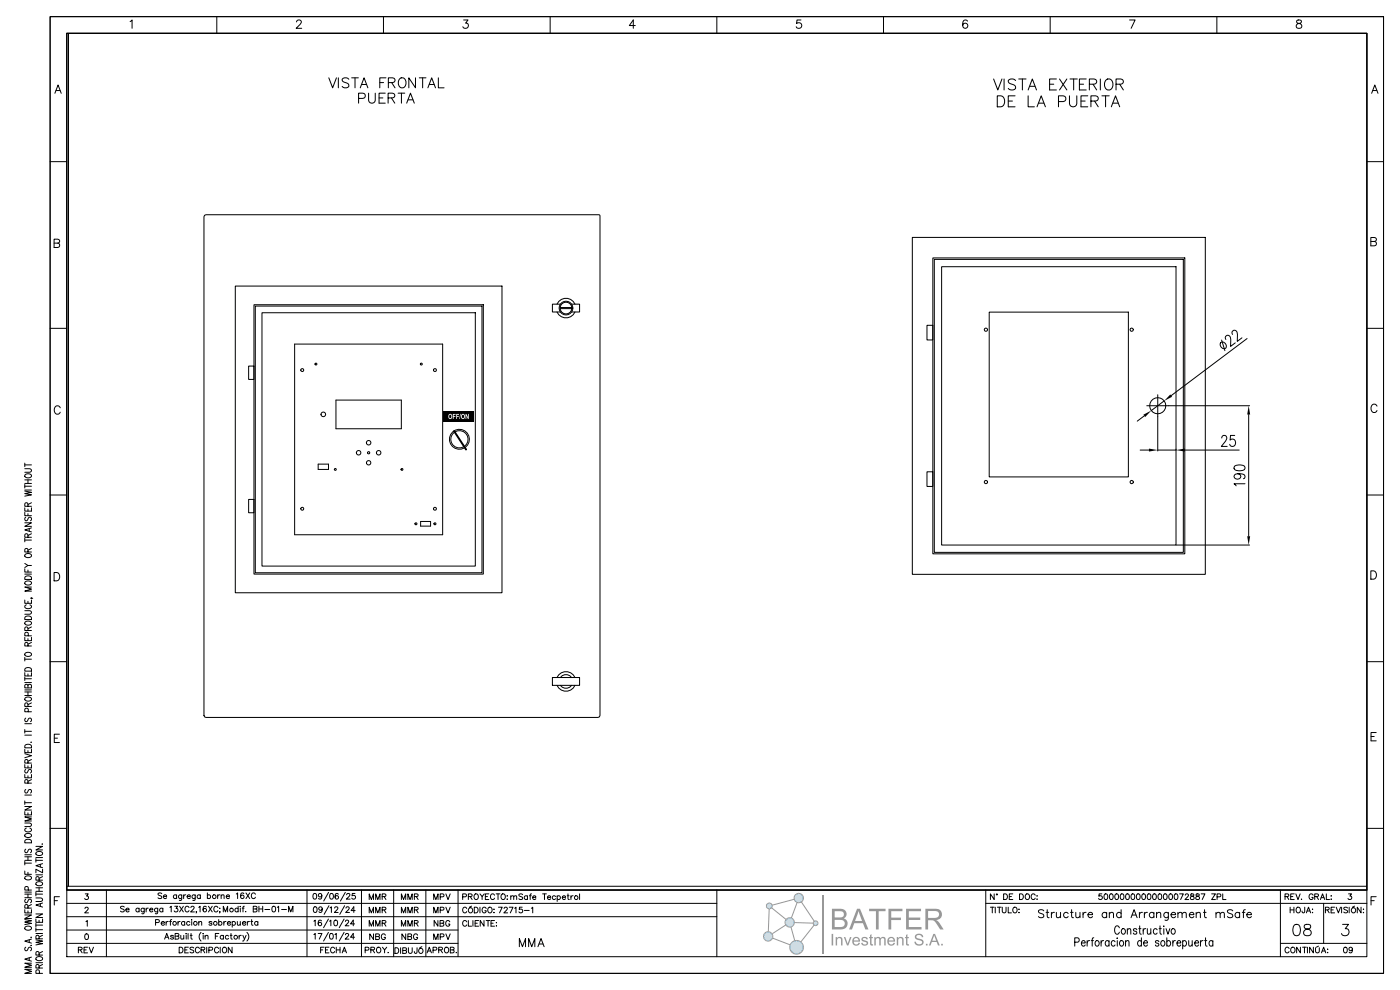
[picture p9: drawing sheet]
<svg xmlns="http://www.w3.org/2000/svg" width="420mm" height="297mm" viewBox="0 0 420 297" stroke-linecap="round" stroke-linejoin="round" font-family="sans-serif">
<!-- layer: 0 -->
<path d="M20 265.8h.5v-255.9v255.9h389.5" fill="none" stroke="#000" stroke-width=".3"/>
<!-- layer: _IGV_Componentes -->
<path d="M88.4 103.2h44.4v57.2h-44.4z" fill="none" stroke="#fff" stroke-width=".3"/>
<path d="M88.4 103.2h44.4v57.2h-44.4z" fill="#fff"/>
<g fill="none" stroke="#000" stroke-width=".3">
<path d="M88.4 103.2h44.4v57.2h-44.4zM100.8 120h19.6v8.6h-19.6zM95.4 139.2h3.1v1.6h-3.1zM126.2 156.4h2.9v1.4h-2.9z"/>
<circle cx="90.7" cy="111" r=".45"/>
<circle cx="94.8" cy="109.2" r=".3"/>
<circle cx="126.4" cy="109.2" r=".3"/>
<circle cx="130.5" cy="111" r=".45"/>
<circle cx="97" cy="124.3" r=".7"/>
<circle cx="107.6" cy="135.8" r=".68"/>
<circle cx="110.6" cy="138.8" r=".66"/>
<circle cx="110.6" cy="135.8" r=".35"/>
<circle cx="110.6" cy="132.8" r=".68"/>
<circle cx="113.6" cy="135.8" r=".68"/>
<circle cx="90.7" cy="152.6" r=".45"/>
<circle cx="100.6" cy="140.8" r=".3"/>
<circle cx="120.6" cy="140.8" r=".3"/>
<circle cx="124.8" cy="157.1" r=".31"/>
<circle cx="130.5" cy="157.1" r=".31"/>
<circle cx="130.5" cy="152.6" r=".45"/>
</g>
<!-- layer: 0 -->
<path d="M78.6 93.8h64v76h-64zM74.6 109.8h1.6v4h-1.6zM74.6 149.8h1.6v4h-1.6z" fill="none" stroke="#000" stroke-width=".3"/>
<!-- layer: _IGV_Envolvente -->
<path d="M61.4 64.6l.4-.2 118.1 .1 .1 150.1-.2 .4-.4 .2h-117.6l-.4-.2-.2-.4v-149.6zM70.6 85.8h80v92h-80zM76.2 91.4h68.8v80.8h-68.8zM76.6 91.8h68v80h-68z" fill="none" stroke="#000" stroke-width=".3"/>
<path d="M165.7 91.2h1.4l2.7-1.7 2.7 1.7h1.3v2.4h-1.3l-2.7 1.7-2.7-1.7h-1.4z" fill="none" stroke="#fff" stroke-width=".3"/>
<path d="M165.7 91.2h1.4l2.7-1.7 2.7 1.7h1.3v2.4h-1.3l-2.7 1.7-2.7-1.7h-1.4z" fill="#fff"/>
<g fill="none" stroke="#000" stroke-width=".3">
<path d="M167.1 93.6a2.94 2.94 0 0 0 2.7 1.7 2.94 2.94 0 0 0 2.7-1.7M167.1 91.2a2.94 2.94 0 0 1 2.7-1.7 2.94 2.94 0 0 1 2.7 1.7M168 92.6h3.5M168 92.2h3.5M168.1 91.2h-2.4v2.4h2.4M171.5 91.2h2.3v2.4h-2.3"/>
<circle cx="169.8" cy="92.4" r="1.77"/>
<circle cx="169.8" cy="92.4" r="2.06"/>
</g>
<path d="M165.7 203.2h1.4l2.7-1.8 2.7 1.8h1.3v2.4h-1.3l-2.7 1.7-2.7-1.7h-1.4z" fill="none" stroke="#fff" stroke-width=".3"/>
<path d="M165.7 203.2h1.4l2.7-1.8 2.7 1.8h1.3v2.4h-1.3l-2.7 1.7-2.7-1.7h-1.4z" fill="#fff"/>
<path d="M165.7 203.2h8.1v2.4h-8.1zM167.1 205.6a2.94 2.94 0 0 0 2.7 1.7 2.94 2.94 0 0 0 2.7-1.7M167.1 203.2a2.94 2.94 0 0 1 2.7-1.8 2.94 2.94 0 0 1 2.7 1.8M168.1 203.2a2.06 2.06 0 0 1 3.4 0M168.1 205.6a2.06 2.06 0 0 0 3.4 0" fill="none" stroke="#000" stroke-width=".3"/>
<!-- layer: _IGV_Componentes -->
<path d="M136 129.3l.3-.1 3.7 5.6-.3 .2zM136.3 129.7a2.6 2.6 0 0 0-.7 3.5 2.6 2.6 0 0 0 3.5 .8M136.5 129.5a2.6 2.6 0 0 1 3.5 .8 2.6 2.6 0 0 1-.7 3.6M139.5 134.2a3 3 0 0 0-.4-5.1 3 3 0 0 0-4.3 2.8 3 3 0 0 0 4.5 2.4" fill="none" stroke="#000" stroke-width=".3"/>
<!-- layer: 0 -->
<path d="M133 123.4h9.1v3h-9.1z" fill="#000"/>
<path d="M133 123.4h9v3h-9z" fill="none" stroke="#000" stroke-width=".3"/>
<path d="M134.7 124.3a.68 .68 0 0 1 .9 .6 .68 .68 0 0 1-1 .6l-.1-.7zM134.9 124.5l-.1 .1a.44 .44 0 0 0-.1 .6 .44 .44 0 0 0 .6 0 .46 .46 0 0 0 .1-.6 .46 .46 0 0 0-.5-.1zM135.8 124.2h.8v.2h-.5v.4h.5v.2h-.5v.7h-.3zM136.8 124.2h.9v.2h-.6v.4h.5v.2h-.5v.7h-.3zM138 124.1h.2l-.3 1.6h-.2zM138.5 124.3a.68 .68 0 0 1 1 .6 .68 .68 0 0 1-1.1 .6l-.1-.7zM138.7 124.5l-.1 .1a.44 .44 0 0 0-.1 .6 .44 .44 0 0 0 .6 0 .46 .46 0 0 0 .1-.6 .46 .46 0 0 0-.5-.1zM139.6 124.2h.3l.5 1v-1h.2v1.5h-.3l-.4-1v1h-.3z" fill="#fcfcfc"/>
<!-- layer: _TEXTO -->
<g fill="none" stroke="#000" stroke-width=".3">
<path d="M98.6 23.3l1.2 3 1.1-3M101.5 23.3v3M104.6 23.8a1.13 1.13 0 0 0-1.1-.5 1.13 1.13 0 0 0-.9 .8l.3 .4 1.2 .4a.73 .73 0 0 1 .5 .6 .73 .73 0 0 1-.3 .7 1.38 1.38 0 0 1-1.7-.3M105.5 23.3h2M106.5 23.3v3M107.6 29.5h1.2a.79 .79 0 0 0 .8-.8 .79 .79 0 0 0-.8-.8h-1.2v3M108.1 26.3l1.1-3 1.1 3M108.5 25.3h1.4M110.6 27.9v2.2a1.01 1.01 0 0 0 1 .9 1.01 1.01 0 0 0 1-.9v-2.2M113.7 29.4h1.1M113.9 24.8h1.1M115.5 27.9h-1.8v3h1.8"/>
<path d="M115.8 23.3h-1.9v3M116.4 29.4l1.7-.2 .3-.4-.1-.6-.6-.3h-1.3v3M116.5 24.8l1.7-.2 .3-.4-.2-.6-.5-.3h-1.3v3M117.4 29.4l1 1.5M117.5 24.8l1 1.5M119.4 27.9h2M119.8 23.8a1.11 1.11 0 0 1 1.2-.4 1.11 1.11 0 0 1 .8 1.1 1.31 1.31 0 0 1-.3 1.4 1.31 1.31 0 0 1-1.5 .3 1.86 1.86 0 0 1-.2-2.4zM120.4 27.9v3M122 30.9l1.1-3 1.2 3M122.4 29.9h1.4M124.6 23.3v3l-2-3v3M125.8 23.3h2"/>
<path d="M126.8 23.3v3M128.3 26.3l1.2-3 1.1 3M128.8 25.3h1.4M131.5 23.3v3h1.7M298 23.7l1.3 3.3 1.2-3.3M299.1 28.7h1.1a1.76 1.76 0 0 1 1.2 1.7 1.76 1.76 0 0 1-1.2 1.6h-1.1zM301.2 23.7v3.3M302.4 30.3h1.3M304.4 28.7h-2v3.3h2M304.6 24.2a1.24 1.24 0 0 0-1.2-.6 1.24 1.24 0 0 0-1 .9l.3 .4 1.3 .5a.8 .8 0 0 1 .6 .6 .8 .8 0 0 1-.3 .8 1.51 1.51 0 0 1-1.9-.3M305.5 23.7h2.2M306.6 23.7v3.3"/>
<path d="M308.4 28.7v3.3h1.9M308.4 27l1.2-3.3 1.3 3.3M308.8 25.9h1.6M311 32l1.3-3.3 1.3 3.3M311.5 30.9h1.6M314.8 25.3h1.3M316.8 23.7h-2v3.3h2M317.5 30.5h1.4a.86 .86 0 0 0 .8-.9 .86 .86 0 0 0-.8-.9h-1.4v3.3M317.8 23.7l2.2 3.3M320 23.7l-2.2 3.3M320.8 28.7v2.4a1.11 1.11 0 0 0 1.1 .9 1.11 1.11 0 0 0 1.1-.9v-2.4M320.9 23.7h2.2"/>
<path d="M322 23.7v3.3M323.7 25.3h1.3M324.2 30.3h1.3M325.8 23.7h-2.1v3.3h2.1M326.3 28.7h-2.1v3.3h2.1M326.7 25.3l1.9-.2a.76 .76 0 0 0 0-1.3l-1.9-.1v3.3M327.2 30.3l1.9-.1a.76 .76 0 0 0 0-1.3l-1.9-.2v3.3M327.8 25.3l1.1 1.7M328.3 30.3l1.1 1.7M330 23.7v3.3M330.5 28.7h2.2M331.6 28.7v3.3"/>
<path d="M331.9 23.8a1.52 1.52 0 0 1 1.8 .6 1.52 1.52 0 0 1-.1 1.8 1.21 1.21 0 0 1-1.3 .8 1.21 1.21 0 0 1-1-1.3 2 2 0 0 1 .6-1.9zM333.3 32l1.3-3.3 1.2 3.3M333.8 30.9h1.6M334.7 25.3l1.9-.2a.76 .76 0 0 0 0-1.3l-1.9-.1v3.3M335.8 25.3l1.1 1.7"/>
</g>
<!-- layer: 0 -->
<g fill="none" stroke="#000" stroke-width=".3">
<path d="M15 5h400v286.9h-400zM20 10h390v256.9h-390zM20 10h390v276.9h-390zM39 6.5l.6-.5v2.5M65 5v5M88.9 6.6l.5-.6 .9 .2a.78 .78 0 0 1-.3 1.1l-1.2 1.2h1.7M115 5v5M139.1 6h1.3l-.7 .9a.83 .83 0 0 1 .6 1.4 .83 .83 0 0 1-1.5-.3M165 5v5M190.5 7.7h-1.7l1.1-1.7v2.5M215 5v5M240.2 6h-1.2l-.1 1.1a.88 .88 0 0 1 1.4-.1 .88 .88 0 0 1-.2 1.4 .88 .88 0 0 1-1.3-.4"/>
<path d="M265 5v5M290.2 6.3a.74 .74 0 0 0-1.1-.2 1.43 1.43 0 0 0 .5 2.4 .78 .78 0 0 0 .7-.8 .78 .78 0 0 0-.8-.8 .78 .78 0 0 0-.8 .8M315 5v5M338.8 6h1.7l-1.2 2.5M365 5v5M389 6.1a.51 .51 0 0 0 .3 .8 .9 .9 0 0 1 1 .4 .9 .9 0 0 1-.1 1.1l-.8 .1a.72 .72 0 0 1-.7-.8 .72 .72 0 0 1 .8-.6l.5-.2a.51 .51 0 0 0 .2-.8zM16.5 28l.9-2.5 1 2.5M16.8 27.2h1.2M411.4 28l.9-2.5 1 2.5M411.8 27.2h1.1M15 48.5h5M410 48.5h5"/>
<path d="M16.2 72.9h1.1a.66 .66 0 0 1 .6 .7 .66 .66 0 0 1-.6 .6h-1.1v-2.5h1.1l.5 .3v.7l-.5 .2M282.4 80h70.3v83.5h-70.3zM411.2 72.4h1a.66 .66 0 0 1 .6 .7 .66 .66 0 0 1-.6 .6h-1v-2.5h1l.5 .3 .1 .4-.6 .5M15 98.5h5M278 97.6h1.8v4.4h-1.8zM410 98.5h5M18.1 122.3a.92 .92 0 0 0-1.1-.6 .92 .92 0 0 0-.7 1v.6a.92 .92 0 0 0 .7 .9 .92 .92 0 0 0 1.1-.6M413 121.8a.92 .92 0 0 0-1-.6 .92 .92 0 0 0-.8 1v.6a.92 .92 0 0 0 .8 .9 .92 .92 0 0 0 1-.6M15 148.5h5M278 141.5h1.8v4.4h-1.8zM410 148.5h5M16.2 171.7h.9a1.33 1.33 0 0 1 .8 1.3 1.33 1.33 0 0 1-.8 1.2h-.9z"/>
<path d="M411.2 171.2h.8a1.33 1.33 0 0 1 .9 1.3 1.33 1.33 0 0 1-.9 1.2h-.8zM15 198.5h5M410 198.5h5M412.8 219.7h-1.6v2.5h1.6M16.3 221.4h.9M17.8 220.2h-1.5v2.5h1.5M411.2 220.9h1M15 248.5h5M410 248.5h5M16.3 270.1h.9M17.8 268.9h-1.5v2.5M20 278.9h117.4"/>
<path d="M20 274.9h195M20 270.9h195M20 266.9h390M31.9 266.9v20M92.1 266.9v20M108.4 266.9v20M118.1 266.9v20M127.7 266.9v20M137.4 266.9v20M215 266.9v20M295.7 270.9h114.3M295.7 266.9v20"/>
<path d="M384 266.9v20M397 270.9v12M411.2 270.1h1M412.8 268.9h-1.6v2.5M20 282.9h117.4M384 282.9h26"/>
</g>
<!-- layer: _IGV_Envolvente -->
<path d="M273.6 71.2h87.9v101.1h-87.9zM279.8 77.4h75.6v88.7h-75.6zM280.2 77.8h74.7v87.9h-74.7z" fill="none" stroke="#000" stroke-width=".3"/>
<!-- layer: 05 -->
<path d="M20 10h390v256.9h-390zM296.7 93.6h41.7v49.4h-41.7z" fill="none" stroke="#000" stroke-width=".3"/>
<!-- layer: PDF_Geomertry -->
<g fill="none" stroke="#000" stroke-width=".3">
<path d="M347.2 118.4v16.9M366.1 102.8a1.1 1.1 0 0 1 1.5 .3 1.1 1.1 0 0 1-.2 1.5 1.27 1.27 0 0 1-1.3-1.8zM366.4 102l1 3.2M367.7 101.8l-.1-.9 .4-.3h.5a1.19 1.19 0 0 1 .6 1.3v2l1.4-1.1M369.7 100.3l-.1-.9 .4-.3h.5a1.19 1.19 0 0 1 .7 1.3l-.1 2 1.4-1.1M374 101.5l-22.7 17.2M342 135h2.6M343.2 124.7l-2.1 1.6M343.9 121.7h30.9M349.2 120.2l-3.9 2.9M352.7 134.7v.3h-5.5M355.4 135h16.3"/>
<path d="M366.4 131.4l.5-.8h.5l.4 .3a1.19 1.19 0 0 1-.2 1.4l-1.3 1.6h1.8M370.3 139.8a3.1 3.1 0 0 1 3 0l.1 .7a1.94 1.94 0 0 1-2.6 .6l-.5-.3-.2-.3zM370.3 130.6h-1.2l-.1 1.4a1.01 1.01 0 0 1 1.3 .1 1.01 1.01 0 0 1 0 1.4 1.01 1.01 0 0 1-1.3 .1l-.2-.3M374.5 124.3v36.5M371.2 142.1a.88 .88 0 0 1 1 .9 .98 .98 0 0 1-1.2 .7 .98 .98 0 0 1-.7-1.2 2.79 2.79 0 0 1 3 0 .7 .7 0 0 1-.4 1.1M373.4 145.1h-3.3l.7 .6M352.7 163.5h22.1"/>
<circle cx="295.7" cy="98.9" r=".5"/>
<circle cx="339.4" cy="98.9" r=".5"/>
<circle cx="347.2" cy="121.7" r="2.42"/>
<circle cx="295.7" cy="144.6" r=".5"/>
<circle cx="339.4" cy="144.6" r=".5"/>
</g>
<path d="M351 118.3l.5 .7-2.3 1.2zM342.9 124.4l2.4-1.3-1.8 2zM344.6 134.6l2.6 .4-2.6 .4zM352.7 135l2.7-.4v.8zM374.5 121.7l.5 2.6h-.9zM374.1 160.8h.9l-.5 2.7z" fill="#000"/>
<!-- layer: Texto Rotulo -->
<g fill="none" stroke="#000" stroke-width=".3">
<path d="M7.4 138.9v1.1M7.4 139.4h2M7.4 156.8h2l-2 1.1h2M7.4 153.7v1h2M7.4 152.3v1h2v-1M7.4 147.3l2 .4-2 .3 2 .4-2 .4M7.4 140.6h1.5l.5 .4-.3 .6h-1.7M7.4 145.3v1.1M7.4 147h2M7.4 145.8h2M7.4 145h2M7.4 143.9h2"/>
<path d="M7.5 142.4a1.13 1.13 0 0 1 1.9 .5 1.11 1.11 0 0 1-1.1 .5 1.11 1.11 0 0 1-.9-.8zM7.7 155.1l-.3 .4 .3 .7 .5-.2 .7-.9h.2l.3 .4-.3 .7M8.4 151.9l-.1-1-.3-.1-.5 .1-.1 1h2M8.4 143.9v1.1M8.4 152.7v.6M8.4 154.1v.6M8.8 158.6v.7M9.4 158.3l-2 .6 2 .6M9.4 150.8l-1 .5M7.4 180v1h2v-1M7.4 170.6v1h2M7.4 169l1 .6-1 .6"/>
<path d="M7.4 161.5v1M7.4 172.2h2M7.4 162h2M7.5 174.6a1.13 1.13 0 0 1 1.9 .4 1.11 1.11 0 0 1-1.1 .5 1.11 1.11 0 0 1-.9-.8zM7.5 173a1.1 1.1 0 0 1 1.2-.2 1.1 1.1 0 0 1 .7 1h-2zM7.5 166.3a1.13 1.13 0 0 1 1.9 .5 1.11 1.11 0 0 1-1.1 .5 1.11 1.11 0 0 1-.9-.8zM8.4 165.6l-.1-.9-.3-.2-.5 .2-.1 .9h2M8.4 161.1l-.1-.9-.3-.1-.5 .1-.1 .9h2M8.4 171v.6M8.4 169.6h1M9.3 179.4l.5 .1M9.4 176.1h-2l2 .6-2 .6h2"/>
<path d="M9.4 164.5l-1 .5M9.4 160.1l-1 .5M7.4 191.2v1h2v-1M7.4 183.2h1.5l.5 .4-.3 .6h-1.7M7.4 197.2v1M7.4 197.7h2M7.5 196a1.13 1.13 0 0 1 1.9 .4 1.11 1.11 0 0 1-1.1 .5 1.11 1.11 0 0 1-.9-.8zM7.5 186.6a1.13 1.13 0 0 1 1.9 .4 1.11 1.11 0 0 1-1.1 .5 1.11 1.11 0 0 1-.9-.8zM7.5 185.1a1.1 1.1 0 0 1 1.2-.3 1.1 1.1 0 0 1 .7 1h-2zM7.9 181.4a.59 .59 0 0 0-.5 .7 .59 .59 0 0 0 .8 .5h.5a.59 .59 0 0 0 .7-.5 .59 .59 0 0 0-.4-.7M8.4 193.8l-.1-1-.3-.1-.5 .1-.1 1h2M8.4 189.1l-.1-.9-.3-.2-.5 .2-.1 .9h2"/>
<path d="M8.4 180.3v.7M8.4 191.5v.7M8.5 190.7l-.1-.9-.3-.2-.6 .2-.1 .9h2M9.4 192.7l-1 .5M9.4 188l-1 .6M7.4 201.8v.9h2v-.9M7.4 203v1.1M7.4 218.8v1.1M7.4 219.3h2M7.4 217.1h2M7.4 208.6h2M7.4 207.5h2"/>
<path d="M7.4 206.9h2M7.4 204.7h2M7.4 203.6h2M7.5 209.4a1.13 1.13 0 0 1 1.9 .4 1.11 1.11 0 0 1-1.1 .5 1.11 1.11 0 0 1-.9-.8zM7.5 200.5a1.1 1.1 0 0 1 1.2-.2 1.1 1.1 0 0 1 .7 1h-2zM7.7 215.4l-.3 .4 .3 .7 .5-.2 .7-.9h.2l.3 .4-.3 .7M8.4 211.9l-.1-.9-.3-.2-.5 .2-.1 .9h2M8.4 205.6l-.2-.3h-.6l-.2 1h2v-.7l-.3-.3-.6 .1-.1 .9M8.4 202.1v.6M8.4 207.5v1.1M8.5 213.5l-.1-.9-.3-.2-.6 .2-.1 .9h2M9.4 210.8l-1 .5"/>
<path d="M7.4 232.3v1h2v-1M7.4 229.3v1h2v-1M7.4 226.1l2 .6-2 .6M7.4 224.8v.9h2v-.9M7.4 238.5h2M7.4 220.5h2M7.5 223.5a1.1 1.1 0 0 1 1.2-.2 1.1 1.1 0 0 1 .7 1h-2zM7.7 236.8l-.3 .4 .3 .7 .5-.2 .7-.9h.2l.3 .4-.3 .7M7.7 230.8l-.3 .4 .3 .6 .5-.1 .7-.9h.2l.3 .4-.3 .6M8.4 234.9l-.1-.9-.3-.2-.5 .2-.1 .9h2M8.4 228.9l-.1-.9-.3-.2-.5 .2-.1 .9h2M8.4 225.1v.6"/>
<path d="M8.4 229.7v.6M8.4 232.7v.6M9.3 222.5l-.1 .1M9.4 233.8l-1 .6M9.4 227.8l-1 .5M7.4 246.8h1.5l.5 .5-.3 .5-1.7 .1M7.4 243.4v1h2v-1M7.4 241.9h2l-2 1.1h2M7.4 258.9h2M7.4 240.2v1.1M7.4 258.4v1M7.4 258h2"/>
<path d="M7.4 257h2M7.4 256.4h2M7.4 240.8h2M7.5 252a1.1 1.1 0 0 1 1.2-.2 1.1 1.1 0 0 1 .7 1h-2zM7.5 250.3a1.13 1.13 0 0 1 1.9 .4 1.11 1.11 0 0 1-1.1 .5 1.11 1.11 0 0 1-.9-.8zM7.7 254.7l-.3 .4 .3 .7 .5-.2 .7-.9h.2l.3 .4-.3 .7M7.9 248.4a.59 .59 0 0 0-.5 .7 .59 .59 0 0 0 .8 .4h.5a.59 .59 0 0 0 .7-.4 .59 .59 0 0 0-.4-.7M8.4 243.8v.6M8.4 257v1M9.4 245h-2l2 .6-2 .6h2M10.8 253.9h2l-2 1h2M10.8 258h2"/>
<path d="M10.8 257.5v1.1M10.8 257.2h2M10.9 255.7a1.13 1.13 0 0 1 1.9 .4 1.11 1.11 0 0 1-1.1 .5 1.11 1.11 0 0 1-.9-.8zM12.1 259.3v.7M12.7 253.1l-.1 .1M12.8 259l-2 .6 2 .7M7.4 275.8l2 .4-2 .4 2 .3-2 .4M7.4 274.4h2l-2 1.1h2M7.4 272.8v1h2v-1M7.4 261.2v1h2M7.4 269.2h2M7.4 268.2h2"/>
<path d="M7.4 267.6h2M7.5 278.1a1.13 1.13 0 0 1 1.9 .4 1.11 1.11 0 0 1-1.1 .5 1.11 1.11 0 0 1-.9-.8zM7.5 263a1.13 1.13 0 0 1 1.9 .5 1.11 1.11 0 0 1-1.1 .4 1.11 1.11 0 0 1-.9-.7zM7.7 269.7l-.3 .4 .3 .7 .5-.2 .7-.9h.2l.3 .4-.3 .7M8.4 272.4l-.1-.9-.3-.2-.5 .2-.1 .9h2M8.4 261.6v.6M8.4 268.2v1M8.4 273.2v.6M8.5 267l-.1-1-.3-.1-.6 .1-.1 1h2M9.4 271.3l-1 .5M10.8 275.6v1h2v-1M10.8 274.1h2l-2 1.1h2"/>
<path d="M10.8 269.3h1.4l.6 .5-.3 .5-1.7 .1M10.8 268.2h2M10.8 280h2M10.8 278.8h2M10.8 267.6v1.1M10.8 276.9v1.1M10.8 278.3v1.1M10.8 277.5h2M10.8 267.3h2M10.8 266.3h2M10.8 262.4h2M10.9 264.8a1.13 1.13 0 0 1 1.9 .4 1.11 1.11 0 0 1-1.1 .5 1.11 1.11 0 0 1-.9-.8z"/>
<path d="M11.7 264l-.1-.9-.3-.2-.4 .2-.1 .9h2M11.7 266.3v1M11.7 276v.6M12.1 271.1v.7M12.8 270.8l-2 .7 2 .6M12.8 260.7v1.1l-2-1.1v1.1M12.8 262.9l-1.1 .6M138.8 269l.9-.1 .1-.6-1-.2v1.7M140 272.5a.62 .62 0 0 0-.7-.4 .62 .62 0 0 0-.5 .6v.5a.62 .62 0 0 0 .5 .6 .62 .62 0 0 0 .7-.4M140 276.5a.62 .62 0 0 0-.7-.4 .62 .62 0 0 0-.5 .6v.5a.62 .62 0 0 0 .5 .6 .62 .62 0 0 0 .7-.4M140.5 268.9l.9-.1 .1-.5-1-.2v1.7M140.5 276.1v1.7h.9"/>
<path d="M141 268.9l.6 .9M141.4 271.8l-.6 .3M141.8 276.1v1.7M142.3 272.1h.5a.91 .91 0 0 1 .6 .8 .91 .91 0 0 1-.6 .9h-.5zM142.3 268.3l.2-.1a.8 .8 0 0 1 1 .7 .8 .8 0 0 1-1 .8l-.3-.5zM142.5 276.9h.6M143.5 276.1h-1v1.7h1M144 268.1l.6 .8 .6-.8M144 272.1v1.7M144.6 268.9v.9M145.2 276.1v1.7l-1.2-1.7v1.7M145.6 268.9h.6"/>
<path d="M145.8 272.5a.62 .62 0 0 0-.7-.4 .62 .62 0 0 0-.5 .6v.5a.61 .61 0 0 0 .6 .6 .61 .61 0 0 0 .6-.6h-.4M145.8 276.1h1.1M146.4 276.1v1.7M146.5 272.3l.1-.1a.8 .8 0 0 1 1 .7 .8 .8 0 0 1-1 .8l-.3-.5zM146.6 268.1h-1v1.7h1M147.3 276.9h.6M148.1 273.7h.1zM148.2 272.7v.1zM148.3 268.5a.62 .62 0 0 0-.7-.4 .62 .62 0 0 0-.5 .6v.5a.62 .62 0 0 0 .5 .6 .62 .62 0 0 0 .7-.4M148.3 276.1h-1v1.7h1M148.8 276.7h.2zM148.8 277.7h.2z"/>
<path d="M148.8 268.1h1.1M149.4 268.1v1.7M150.6 268.2a.8 .8 0 0 1 1 .7 .8 .8 0 0 1-1 .8l-.3-.5zM152 268.7h.2zM152 269.7h.2zM297.1 272.1h1.1M297.6 272.1v1.7M298.2 268.1v1.7l-1.1-1.7v1.7M298.5 272.1v1.7M299.2 272.1h1.1M299.7 272.1v1.7M300.6 272.1v1.2l.5 .5 .6-.2v-1.5"/>
<path d="M301 268.1h.6a.91 .91 0 0 1 .6 .8 .91 .91 0 0 1-.6 .9h-.6zM302.4 272.1v1.7h1M302.7 268.9h.7M303.8 268.1h-1.1v1.7h1.1M303.9 272.3l.2-.1a.8 .8 0 0 1 1 .7 .8 .8 0 0 1-1 .8l-.3-.5zM305.5 273.7h.2zM305.6 272.7v.1zM305.8 268.1h.6a.91 .91 0 0 1 .5 .8 .91 .91 0 0 1-.5 .9h-.6zM307.7 268.3l.1-.1a.8 .8 0 0 1 1 .7 .8 .8 0 0 1-1 .8l-.3-.5zM310.5 268.5a.62 .62 0 0 0-.7-.4 .62 .62 0 0 0-.5 .6v.5a.62 .62 0 0 0 .5 .6 .62 .62 0 0 0 .7-.4M311 268.7h.1zM311 269.7h.1z"/>
<path d="M385.4 268.9l1-.1 .1-.5-1.1-.2v1.7M386 268.9l.6 .9M387 272.1v1.7M387 272.9h1.1M387.1 268.9h.7M388.1 272.1v1.7M388.2 268.1h-1.1v1.7h1.1M388.7 268.1l.6 1.7 .7-1.7M388.9 272.3l.2-.1a.8 .8 0 0 1 1 .7 .8 .8 0 0 1-1 .8l-.4-.5zM390.4 269.6v.1M391.3 272.1l-.1 1.5-.5 .1-.2-.5M391.8 273.8l.7-1.7 .6 1.7"/>
<path d="M392.1 273.2h.8M393.6 273.7h.2zM393.7 272.7v.1zM393.8 268.5a.62 .62 0 0 0-.7-.4 .62 .62 0 0 0-.5 .6v.5a.61 .61 0 0 0 .6 .6 .61 .61 0 0 0 .6-.6h-.4M394.3 268.9l1-.1 .1-.5-1.1-.2v1.7M394.9 268.9l.6 .9M396 269.8l.7-1.7 .6 1.7M396.3 269.2h.8M397.5 272.9l1-.1 .1-.5-1.1-.2v1.7M397.8 268.1v1.7h1M398.1 272.9l.6 .9M399.2 268.7h.1z"/>
<path d="M399.2 272.9h.7M399.3 269.6v.2zM400.3 272.1h-1.1v1.7h1.1M400.8 272.1l.6 1.7 .7-1.7M402.4 272.1v1.7M404.2 272.3l-.4-.2-.8 .2 .2 .4 1 .6v.3l-.4 .2-.8-.2M404.7 272.1v1.7M406.3 271.8l-.7 .3M408.2 272.1v1.7l-1.1-1.7v1.7M408.9 272.7h.1zM408.9 273.7h.1zM7.7 284.1l-.3 .4 .3 .7 .5-.2 .7-.9h.2l.3 .4-.3 .7"/>
<path d="M8.8 281.9v.8M8.8 287.3v.8M9.3 283.5l-.1 .1M9.3 281.1h-.1M9.4 290.7h-2l2 .6-2 .6h2M9.4 288.9h-2l2 .6-2 .6h2M9.4 287.1l-2 .6 2 .6M9.4 281.7l-2 .6 2 .6M10.8 281.9l2 .4-2 .4 2 .3-2 .4M10.8 288.7h2M10.9 287.2a1.13 1.13 0 0 1 1.9 .5 1.11 1.11 0 0 1-1.1 .5 1.11 1.11 0 0 1-.9-.8zM11.7 290.3l-.1-.9-.3-.1-.4 .1-.1 .9h2"/>
<path d="M11.7 286.5l-.1-1-.3-.1-.4 .1-.1 1h2M11.7 281.6l-.1-.9-.3-.2-.4 .2-.1 .9h2M11.8 291.9l-.1-.9-.3-.1-.5 .1-.1 .9h2M12.8 289.3l-1.1 .5M12.8 285.4l-1.1 .5M12.8 280.5l-1.1 .6M23.5 284.9l1-.1 .1-.5-1.1-.2v1.7M24.1 284.9l.5 .9M25.2 284.9h.7M26.3 284.1h-1.1v1.7h1.1M26.7 284.1l.7 1.7 .6-1.7M53.7 284.1h.6a.91 .91 0 0 1 .6 .8 .91 .91 0 0 1-.6 .9h-.6z"/>
<path d="M55.4 284.9h.7M56.5 284.1h-1.1v1.7h1.1M58.1 284.3l-.4-.2-.7 .2 .1 .4 1 .6v.3l-.4 .2-.7-.2M59.8 284.5a.62 .62 0 0 0-.7-.4 .62 .62 0 0 0-.5 .6v.4a.62 .62 0 0 0 .5 .7 .62 .62 0 0 0 .7-.4M60.3 284.9l1-.1v-.5l-1-.2v1.7M60.9 284.9l.5 .9M62 284.1v1.7M62.6 285l1-.1 .1-.6-1.1-.2v1.7M65.6 284.5a.62 .62 0 0 0-.8-.4 .62 .62 0 0 0-.5 .6v.4a.62 .62 0 0 0 .5 .7 .62 .62 0 0 0 .8-.4M66 284.1v1.7M67 284.2a.8 .8 0 0 1 1 .7 .8 .8 0 0 1-1 .8l-.3-.6zM69.6 284.1v1.7l-1.1-1.7v1.7"/>
<path d="M96.2 284.9h.6M97.2 284.1h-1v1.7M97.6 284.9h.7M98.7 284.1h-1.1v1.7h1.1M100.4 284.5a.62 .62 0 0 0-.7-.4 .62 .62 0 0 0-.5 .6v.4a.62 .62 0 0 0 .5 .7 .62 .62 0 0 0 .7-.4M100.9 284.9h1.1M100.9 284.1v1.7M102 284.1v1.7M102.6 285.8l.7-1.7 .6 1.7M102.9 285.2h.8M109.5 285l1-.1 .1-.6-1.1-.2v1.7M111.2 284.9l1-.1 .1-.5-1.1-.2v1.7"/>
<path d="M111.8 284.9l.6 .9M113.2 284.2a.8 .8 0 0 1 1 .7 .8 .8 0 0 1-1 .8l-.3-.6zM114.7 284.1l.6 .8 .7-.8M115.3 284.9v.9M116.4 285.6l.1 .1M118.4 284.3h.6a.91 .91 0 0 1 .6 .8 .91 .91 0 0 1-.6 .9h-.6zM120.1 284.3v1.7M120.8 285.1l1 .1 .1 .4-.4 .4h-.7v-1.7l1 .1 .1 .3-.4 .4M122.5 284.3v1.2l.5 .5 .5-.3 .1-1.4M125.1 284.3l-.1 1.5-.6 .1-.1-.5M126.5 283.9l-.6 .4M128.1 285.8l.7-1.7 .6 1.7"/>
<path d="M128.3 285.2h.9M129.9 285l1-.1v-.6l-1-.2v1.7M131.6 284.9l1-.1v-.5l-1-.2v1.7M132.2 284.9l.5 .9M133.6 284.2a.8 .8 0 0 1 1 .7 .8 .8 0 0 1-1 .8l-.3-.6zM135.1 284.9l1 .2 .1 .4-.4 .3h-.7v-1.7l1 .2v.4l-.3 .2M136.8 285.6l.1 .1M386.6 284.5a.62 .62 0 0 0-.7-.4 .62 .62 0 0 0-.5 .6v.4a.62 .62 0 0 0 .5 .7 .62 .62 0 0 0 .7-.4M387.4 284.2a.8 .8 0 0 1 1 .7 .8 .8 0 0 1-1 .8l-.3-.6zM390 284.1v1.7l-1.1-1.7v1.7M390.7 284.1h1.1M391.3 284.1v1.7"/>
<path d="M392.1 284.1v1.7M393.9 284.1v1.7l-1.1-1.7v1.7M394.6 284.3v1l.5 .5 .5-.2 .1-1.3M395.5 283.8l-.7 .3M396.4 285.8l.6-1.7 .6 1.7M396.6 285.2h.8M398.2 284.7v.1zM398.2 285.6v.2z"/>
<circle cx="141.1" cy="273" r=".75"/>
<circle cx="299" cy="268.3" r=".16"/>
<circle cx="406" cy="273" r=".75"/>
<circle cx="126.2" cy="285.1" r=".75"/>
</g>
<!-- layer: 0 -->
<path d="M228.9 267.9h16.5v18.4h-16.5z" fill="#adddf7"/>
<!-- layer: Texto Rotulo -->
<g fill="#989898">
<path d="M249.5 272.6h2.4a1.58 1.58 0 0 1 1.9 .9 1.58 1.58 0 0 1-.8 2 1.75 1.75 0 0 1 1.1 2.2 1.75 1.75 0 0 1-2.2 1.1h-2.4zM250.3 273.3v1.9h1.4a1.03 1.03 0 0 0 1.4-1 1.03 1.03 0 0 0-1.5-.9zM250.3 275.9v2.1h1.6a1.14 1.14 0 0 0 1.5-1.1 1.14 1.14 0 0 0-1.6-1zM257.1 272.6h.8l2.6 6.2h-1l-.7-1.9h-2.6l-.7 1.9h-.8zM257.5 273.2l-1 3h2.1zM260.7 272.6h4.9v.7h-2.1v5.5h-.8v-5.5h-2zM266.5 272.6h4.2v.7h-3.4v1.9h2.9v.8h-2.9v2.8h-.8zM271.8 272.6h4.5v.7h-3.7v1.9h3.4v.7h-3.4v2.1h3.8v.8h-4.6zM277.5 272.6h2.8a1.73 1.73 0 0 1 2.2 1.4 1.73 1.73 0 0 1-1.7 2l1 .8 1.2 2h-1l-1.5-2.3-1-.5h-1.1v2.8h-.9zM278.4 273.3v2h1.7a1.08 1.08 0 0 0 1.5-.9 1.08 1.08 0 0 0-1.3-1.1z"/>
<path d="M249.4 280.1h.5v3.5h-.5zM250.6 281.1h.4v.3a.91 .91 0 0 1 1.6 .1l.1 2.1h-.4v-1.7l-.3-.5a.66 .66 0 0 0-.7 .1 .66 .66 0 0 0-.2 .7v1.4h-.5zM253.1 281.1h.4l.7 2 .8-2h.4l-1 2.5h-.4zM256.1 281.2a1.2 1.2 0 0 1 1.3 0 1.2 1.2 0 0 1 .5 1.2h-1.8a.73 .73 0 0 0 .5 .9 .73 .73 0 0 0 .9-.5h.4a1.22 1.22 0 0 1-1.5 .8 1.22 1.22 0 0 1-.8-1.6zM256.2 281.6l-.1 .5h1.4a.7 .7 0 0 0-.5-.7 .7 .7 0 0 0-.8 .2zM258.6 281.2a1.09 1.09 0 0 1 1.7 .5l-.4 .1a.52 .52 0 0 0-.6-.6 .52 .52 0 0 0-.4 .7l.5 .1a.85 .85 0 0 1 1 1 .85 .85 0 0 1-1.3 .6l-.8-.6v-.2h.4a.56 .56 0 0 0 .6 .5 .56 .56 0 0 0 .5-.6l-1.3-.6-.1-.5zM261 280.4l.4-.2v.9h.4v.3h-.4v1.6l.1 .2h.3l.1 .4h-.5a.55 .55 0 0 1-.4-.8v-1.4h-.3v-.3h.3zM262.2 281.1h.4v.3l.3-.3a.8 .8 0 0 1 1.2 .3 .82 .82 0 0 1 .9-.4 .82 .82 0 0 1 .6 .8v1.8h-.4v-1.7l-.2-.5a.6 .6 0 0 0-.6 .1 .6 .6 0 0 0-.2 .6v1.5h-.5v-1.7a.58 .58 0 0 0-.7-.5 .58 .58 0 0 0-.3 .9v1.3h-.5zM266.6 281.2a1.2 1.2 0 0 1 1.3 0 1.2 1.2 0 0 1 .5 1.2h-1.8a.73 .73 0 0 0 .5 .9 .73 .73 0 0 0 .9-.5h.4a1.22 1.22 0 0 1-1.5 .8 1.22 1.22 0 0 1-.8-1.6zM266.7 281.6l-.1 .5h1.4a.7 .7 0 0 0-.5-.7 .7 .7 0 0 0-.8 .2zM269 281.1h.4v.3a.91 .91 0 0 1 1.6 .1v2.1h-.4v-1.7l-.2-.5a.66 .66 0 0 0-.8 .1 .66 .66 0 0 0-.2 .7v1.4h-.4zM271.7 280.4l.5-.2v.9h.4v.3h-.4v1.6l.1 .2h.3l.1 .4h-.5a.55 .55 0 0 1-.5-.8v-1.4h-.3v-.3h.3zM274.6 280.4a1.36 1.36 0 0 1 2.3 .7h-.4a.79 .79 0 0 0-.9-.7 .79 .79 0 0 0-.7 .8l.8 .3a1.11 1.11 0 0 1 1.3 1.2 1.11 1.11 0 0 1-1.5 .9 1.18 1.18 0 0 1-1.2-1.1l.4-.1a.92 .92 0 0 0 .9 .9 .92 .92 0 0 0 .9-.9l-.9-.4a.99 .99 0 0 1-1.1-.5 .99 .99 0 0 1 .1-1.1zM277.7 283.1h.5v.5h-.5zM279.9 280.1h.5l1.5 3.5h-.6l-.4-1.1h-1.4l-.4 1.1h-.5zM280.2 280.5l-.6 1.6h1.2zM282.3 283.1h.5v.5h-.5z"/>
</g>
<path d="M246.8 268.5v17.5" fill="none" stroke="#989898" stroke-width=".3"/>
<g fill="#989898">
<path d="M231.5 272.2l4.3 3.5-.1 .2-4.4-3.5z"/>
<path d="M239 270.5l.3 .1-1.8 4.8-.3-.1z"/>
<path d="M238.3 276.6l5.7 .1v.3l-5.7-.1z"/>
<path d="M244.1 277.3l.3 .2-4.1 5.1-.2-.2z"/>
<path d="M237.1 278.1l.3-.1 1.1 4.1-.3 .1z"/>
<path d="M231.8 281.3l5.2 1.9-.1 .3-5.2-2z"/>
<path d="M230.6 272.6h.3l-.3 6.8h-.3z"/>
<path d="M231.6 271.3l6.7-1.7v.2l-6.6 1.8z"/>
<path d="M240.2 270.5l.2-.1 4 5.9-.2 .2z"/>
<path d="M231.6 279.9l4-2.6 .1 .3-4 2.6z"/>
<path d="M236.3 277.8l.6 .1v.3l-.7-.1z"/>
<path d="M235.6 277.6l.3-.1 .4 .3-.1 .3z"/>
<path d="M235.3 277l.3-.1 .3 .6-.3 .1z"/>
<path d="M235.3 276.3l.3 .1v.5l-.3 .1z"/>
<path d="M235.6 275.7l.3 .2-.3 .5-.3-.1z"/>
<path d="M235.6 275.7l.6-.5 .1 .3-.4 .4z"/>
<path d="M236.2 275.2l.7-.1v.3l-.6 .1z"/>
<path d="M236.9 275.1l.6 .1-.1 .3-.5-.1z"/>
<path d="M237.5 275.2l.6 .5-.2 .2-.5-.4z"/>
<path d="M237.9 275.9l.2-.2 .3 .6-.3 .1z"/>
<path d="M238.1 276.4l.3-.1v.7l-.3-.1z"/>
<path d="M238.1 276.9l.3 .1-.3 .6-.2-.1z"/>
<path d="M237.4 277.8l.5-.3 .2 .1-.6 .5z"/>
<path d="M236.9 277.9l.5-.1 .1 .3-.6 .1z"/>
<path d="M230.3 272.3l.4 .2v.3l-.6-.2z"/>
<path d="M229.7 272h.3l.3 .3-.2 .3z"/>
<path d="M229.7 271.4l.3 .1v.5h-.3z"/>
<path d="M230.1 270.9l.2 .2-.3 .4-.3-.1z"/>
<path d="M230.1 270.9l.6-.2v.3l-.4 .1z"/>
<path d="M230.7 270.7l.7 .2-.2 .2-.5-.1z"/>
<path d="M231.4 270.9l.3 .5-.2 .1-.3-.4z"/>
<path d="M231.5 271.5l.2-.1v.6h-.2z"/>
<path d="M231.5 272h.2l-.3 .6-.2-.3z"/>
<path d="M230.7 272.5l.5-.2 .2 .3-.7 .2z"/>
<path d="M239 270.5l.6 .1v.3l-.7-.1z"/>
<path d="M238.3 270.3l.3-.1 .4 .3-.1 .3z"/>
<path d="M238 269.7l.3-.1 .3 .6-.3 .1z"/>
<path d="M238 269l.3 .1v.5l-.3 .1z"/>
<path d="M238.3 268.4l.3 .2-.3 .5-.3-.1z"/>
<path d="M238.3 268.4l.6-.5 .1 .3-.4 .4z"/>
<path d="M238.9 267.9l.7-.1v.3l-.6 .1z"/>
<path d="M239.6 267.8l.7 .1-.2 .3-.5-.1z"/>
<path d="M240.3 267.9l.5 .5-.2 .2-.5-.4z"/>
<path d="M240.6 268.6l.2-.2 .3 .6-.3 .1z"/>
<path d="M240.8 269.1l.3-.1v.7l-.3-.1z"/>
<path d="M240.8 269.6l.3 .1-.3 .6-.2-.1z"/>
<path d="M240.1 270.5l.5-.3 .2 .1-.5 .5z"/>
<path d="M239.6 270.6l.5-.1 .2 .3-.7 .1z"/>
<path d="M244.3 277.4l.3 .1v.3l-.5-.2z"/>
<path d="M243.8 277.2l.3-.1 .2 .3-.2 .2z"/>
<path d="M243.8 276.6l.3 .1v.4l-.3 .1z"/>
<path d="M244.1 276.2l.2 .2-.2 .3-.3-.1z"/>
<path d="M244.1 276.2l.5-.2v.3l-.3 .1z"/>
<path d="M244.6 276l.5 .2-.1 .2-.4-.1z"/>
<path d="M245.1 276.2l.4 .4-.3 .1-.2-.3z"/>
<path d="M245.2 276.7l.3-.1v.6l-.3-.1z"/>
<path d="M245.2 277.1l.3 .1-.4 .4-.1-.2z"/>
<path d="M244.6 277.5l.4-.1 .1 .2-.5 .2z"/>
<path d="M238.2 285.9l.7 .2v.3l-.8-.2z"/>
<path d="M237.3 285.7l.3-.2 .6 .4-.1 .3z"/>
<path d="M236.9 285l.2-.1 .5 .6-.3 .2z"/>
<path d="M236.7 284.1h.3l.1 .8-.2 .1z"/>
<path d="M236.9 283.3l.2 .1-.1 .7h-.3z"/>
<path d="M237.3 282.6l.3 .2-.5 .6-.2-.1z"/>
<path d="M237.3 282.6l.8-.5 .1 .3-.6 .4z"/>
<path d="M238.1 282.1l.8-.2v.3l-.7 .2z"/>
<path d="M238.9 281.9l.9 .2-.1 .3-.8-.2z"/>
<path d="M239.8 282.1l.7 .5-.2 .2-.6-.4z"/>
<path d="M240.5 282.6l.5 .7-.3 .1-.4-.6z"/>
<path d="M240.7 283.4l.3-.1 .1 .8h-.3z"/>
<path d="M240.8 284.1h.3l-.1 .9-.3-.1z"/>
<path d="M240.7 284.9l.3 .1-.5 .7-.2-.2z"/>
<path d="M239.7 285.9l.6-.4 .2 .2-.7 .5z"/>
<path d="M238.9 286.1l.8-.2 .1 .3-.9 .2z"/>
<path d="M229.8 282l.6 .1v.3l-.7-.1z"/>
<path d="M229.2 281.8l.2-.1 .4 .3-.1 .3z"/>
<path d="M228.9 281.2l.2-.1 .3 .6-.2 .1z"/>
<path d="M228.9 280.5l.2 .1v.5l-.2 .1z"/>
<path d="M229.2 279.9l.2 .2-.3 .5-.2-.1z"/>
<path d="M229.2 279.9l.5-.5 .1 .3-.4 .4z"/>
<path d="M229.7 279.4l.7-.1v.3l-.6 .1z"/>
<path d="M230.4 279.3l.7 .1-.2 .3-.5-.1z"/>
<path d="M231.1 279.4l.5 .5-.2 .2-.5-.4z"/>
<path d="M231.4 280.1l.2-.2 .3 .6-.3 .1z"/>
<path d="M231.6 280.6l.3-.1v.7l-.3-.1z"/>
<path d="M231.6 281.1l.3 .1-.3 .6-.2-.1z"/>
<path d="M230.9 282l.5-.3 .2 .1-.5 .5z"/>
<path d="M230.4 282.1l.5-.1 .2 .3-.7 .1z"/>
</g>
<g fill="none" stroke="#000" stroke-width=".3">
<path d="M25.5 272.5l.3-.4 .7 .3-.3 .6-.8 .8h1.1M25.6 268.1h.9l-.5 .6a.57 .57 0 0 1 .4 1 .57 .57 0 0 1-1-.2M25.8 276.4l.4-.3v1.7M37.3 272.1l-.4-.3-.8 .3 .2 .4 .9 .4 .1 .4-.4 .2-.8-.2M37.8 272.9h.9a.54 .54 0 0 0-.6-.5 .54 .54 0 0 0-.5 .6 .54 .54 0 0 0 .6 .5l.5-.2M41.7 272.6a.54 .54 0 0 0-.8-.1 .54 .54 0 0 0 0 .9 .54 .54 0 0 0 .8-.1M41.7 272.4v1.1M43.3 272.4l-.1 1.5-.7 .1M43.3 272.6a.54 .54 0 0 0-.8-.1 .54 .54 0 0 0 0 .9 .54 .54 0 0 0 .8-.1M43.8 272.4v1.1M44.5 272.4l-.4 .1-.3 .4M44.9 272.9h.9a.54 .54 0 0 0-.5-.5 .54 .54 0 0 0-.5 .6 .54 .54 0 0 0 .5 .5l.5-.2"/>
<path d="M46.7 276.7l.9-.1 .1-.6-1-.2v1.7M47.3 272.4l-.1 1.5-.6 .1M47.3 272.6a.54 .54 0 0 0-.8-.1 .54 .54 0 0 0 0 .9 .54 .54 0 0 0 .8-.1M48.4 276.9h.9a.54 .54 0 0 0-.6-.5 .54 .54 0 0 0-.4 .6 .54 .54 0 0 0 .5 .5l.5-.2M48.5 268.1l-.4-.3-.7 .3 .1 .4 1 .5v.3l-.4 .2-.7-.2M48.8 272.6a.54 .54 0 0 0-.8-.1 .54 .54 0 0 0 0 .9 .54 .54 0 0 0 .8-.1M48.8 272.4v1.1M49 268.9h1a.54 .54 0 0 0-.6-.5 .54 .54 0 0 0-.5 .6 .54 .54 0 0 0 .5 .5l.6-.2M49.8 276.4v1.1M50.5 276.4l-.4 .1-.3 .4M50.9 276.4h.5M50.9 272.1l.5-.3v1.7"/>
<path d="M51.5 275.8l-.4 .3v1.4M52.4 271.8h.9l-.5 .7a.57 .57 0 0 1 .4 .9 .57 .57 0 0 1-1-.2M53 268.6a.54 .54 0 0 0-.8-.1 .54 .54 0 0 0 0 .9 .54 .54 0 0 0 .8-.1M53 268.4v1.1M53.4 276.4v1.1M53.9 271.8l1.1 1.7M54 276.4l-.4 .1-.2 .4M54.5 268.4l-.1 1.5-.6 .1M54.5 268.6a.54 .54 0 0 0-.8-.1 .54 .54 0 0 0 0 .9 .54 .54 0 0 0 .8-.1M55 271.8l-1.1 1.7M55.1 268.4v1.1M55.4 276.6a.54 .54 0 0 0-.8-.1 .54 .54 0 0 0 0 .8 .54 .54 0 0 0 .8 0"/>
<path d="M55.4 276.4v1.1M55.7 268.4l-.4 .1-.2 .4M55.8 280v.1zM56.1 268.9h1a.54 .54 0 0 0-.6-.5 .54 .54 0 0 0-.5 .6 .54 .54 0 0 0 .5 .5l.6-.2M56.4 280v1.7M56.7 272.2a.62 .62 0 0 0-.7-.4 .62 .62 0 0 0-.5 .7v.4a.62 .62 0 0 0 .5 .6 .62 .62 0 0 0 .7-.4M56.9 276.6a.54 .54 0 0 0-.8-.1 .54 .54 0 0 0 0 .8 .54 .54 0 0 0 .8 0M57.3 272.2l.3-.4 .6 .3-.2 .6-.8 .8h1.1M57.3 280v1.4l.4 .3M57.5 275.8v.2zM57.5 276.4v1.1M58.6 268.4l-.1 1.5-.7 .1"/>
<path d="M58.6 268.6a.54 .54 0 0 0-.8-.1 .54 .54 0 0 0 0 .9 .54 .54 0 0 0 .8-.1M59 273.4h-.2h.2l-.2 .4M59.6 272.1l.4-.3v1.7M59.6 276.7l.4-.3 .4 .1 .1 1M59.6 276.4v1.1M60.1 268.6a.54 .54 0 0 0-.8-.1 .54 .54 0 0 0 0 .9 .54 .54 0 0 0 .8-.1M60.1 268.4v1.1M60.3 279.7a1.75 1.75 0 0 0 0 2.5M61.9 272.1l-.1-.2a.83 .83 0 0 0-1 .6 .83 .83 0 0 0 .6 1 .53 .53 0 0 0 .6-.5 .53 .53 0 0 0-.5-.5 .53 .53 0 0 0-.6 .4M62.2 268.6a.54 .54 0 0 1 .8-.1 .54 .54 0 0 1 0 .9 .54 .54 0 0 1-.8-.1M62.2 267.8v1.7M62.5 271.8l1.2 1.7"/>
<path d="M63.6 276.6l-.3-.2-.5 .1v.3l.7 .2 .1 .3-.3 .2-.6-.2M63.7 271.8l-1.2 1.7M65.3 268.4v1.1M65.4 272.2a.62 .62 0 0 0-.8-.4 .62 .62 0 0 0-.5 .7v.4a.62 .62 0 0 0 .5 .6 .62 .62 0 0 0 .8-.4M65.6 276.6a.54 .54 0 0 1 .8-.1 .54 .54 0 0 1 0 .8 .54 .54 0 0 1-.8 0M65.6 275.8v1.7M65.6 280h-1v1.7M65.8 272.5h.2zM65.9 268.4l-.4 .1-.2 .4M65.9 273.5v-.1l-.1 .4M66.3 268.7l.4-.3 .4 .1 .1 1M66.3 268.4v1.1"/>
<path d="M67 273.5v-1.7l.6 1.7 .7-1.7v1.7M67.1 276.4v1.1M67.8 276.4l-.4 .1-.3 .4M67.9 268.9h.9a.54 .54 0 0 0-.6-.5 .54 .54 0 0 0-.4 .6 .54 .54 0 0 0 .5 .5l.5-.2M68.2 276.9h1a.54 .54 0 0 0-.6-.5 .54 .54 0 0 0-.5 .6 .54 .54 0 0 0 .5 .5l.6-.2M69.3 280v1.4l.4 .3M69.6 276.6a.54 .54 0 0 1 .8-.1 .54 .54 0 0 1 0 .8 .54 .54 0 0 1-.8 0M69.6 276.4v1.7M70.9 268.1l.4-.3v1.7M71.2 276.4l.1 1 .4 .1 .4-.3M71.4 272.6a.54 .54 0 0 0-.8-.1 .54 .54 0 0 0 0 .9 .54 .54 0 0 0 .8-.1M71.4 271.8v1.7"/>
<path d="M72.1 271.8v.2zM72.1 272.4v1.1M72.1 276.4v1.1M72.6 272.4h.6M72.7 276.9h1a.54 .54 0 0 0-.6-.5 .54 .54 0 0 0-.5 .6 .54 .54 0 0 0 .5 .5l.6-.2M73.1 268.1l-.1-.2a.83 .83 0 0 0-1 .6 .83 .83 0 0 0 .6 1 .53 .53 0 0 0 .6-.5 .53 .53 0 0 0-.5-.5 .53 .53 0 0 0-.5 .4M73.3 271.8l-.4 .3v1.4M73.7 273.4h.1M73.8 267.8l1.1 1.7M74.1 279.7a1.75 1.75 0 0 1 0 2.5M74.2 276.4v1.1M74.8 276.4l-.4 .1-.2 .4"/>
<path d="M74.9 267.8l-1.1 1.7M75.2 276.4h.6M75.5 275.8v1.4l.4 .3M76 272.6l1 .2 .1 .4-.4 .3h-.7v-1.7l1 .2v.5l-.3 .1M76.6 268.2a.62 .62 0 0 0-.7-.4 .62 .62 0 0 0-.5 .7v.4a.62 .62 0 0 0 .5 .6 .62 .62 0 0 0 .7-.4M77.3 276.6a.54 .54 0 0 0-.8-.1 .54 .54 0 0 0 0 .8 .54 .54 0 0 0 .8 0M77.3 276.4v1.1M77.7 271.8v1.7M77.7 272.6h1.1M78.8 271.8v1.7M79.4 272.8h1.5M81.8 271.9a.83 .83 0 0 1 1 .6 .83 .83 0 0 1-.6 1l-.6-.3-.1-.7z"/>
<path d="M83.2 272.1l.4-.3v1.7M84.5 272.8h1.4M86.6 273.5v-1.7l.6 1.7 .7-1.7v1.7M94.1 268.1a.83 .83 0 0 1 1 .6 .83 .83 0 0 1-.6 1l-.6-.3v-.7zM94.1 276.3l.4-.3v1.7M94.2 272.1a.83 .83 0 0 1 1 .6 .83 .83 0 0 1-.6 1l-.5-.3-.1-.7zM95.4 280h1.2l-.8 1.7M96.4 276.2l-.1-.1a.83 .83 0 0 0-1 .6 .83 .83 0 0 0 .6 1 .53 .53 0 0 0 .6-.5 .53 .53 0 0 0-.5-.6 .53 .53 0 0 0-.6 .5M96.5 268.5a.53 .53 0 0 1-.7 .5 .53 .53 0 0 1-.2-.8 .53 .53 0 0 1 .8 0l.1 .3a.8 .8 0 0 1-.6 1.2l-.3-.3M96.6 272.5a.53 .53 0 0 1-.7 .5 .53 .53 0 0 1-.2-.8 .53 .53 0 0 1 .9 0v.3a.8 .8 0 0 1-.6 1.2l-.3-.3M98.5 275.7l-1.4 2.5M98.5 279.7l-1.4 2.5"/>
<path d="M98.5 267.7l-1.4 2.5M98.7 271.7l-1.5 2.5M98.8 276.3l.4-.3v1.7M99 272.3l.4-.3v1.7M99.1 268.1a.83 .83 0 0 1 1 .6 .83 .83 0 0 1-.6 1l-.5-.3-.1-.7zM100.4 272.4l.3-.4 .6 .3-.2 .6-.8 .8h1.1M100.4 276.1a.83 .83 0 0 1 1 .6 .83 .83 0 0 1-.6 1l-.6-.3-.1-.7zM101.5 268.2l-.1-.1a.83 .83 0 0 0-1 .6 .83 .83 0 0 0 .6 1 .53 .53 0 0 0 .5-.5 .53 .53 0 0 0-.4-.6 .53 .53 0 0 0-.6 .5M103.2 275.7l-1.5 2.5M103.2 279.7l-1.5 2.5M103.4 271.7l-1.5 2.5M103.6 267.7l-1.5 2.5"/>
<path d="M103.6 276.4l.3-.4 .7 .3-.3 .6-.8 .8h1.2M103.8 272.4l.3-.4 .6 .3-.2 .6-.8 .8h1.1M104 268.4l.3-.4 .6 .3-.2 .6-.8 .8h1.1M106.4 277.1h-1.3l.9-1.1v1.7M106.5 268h-.8l-.1 .7a.6 .6 0 0 1 .9 0 .6 .6 0 0 1-.1 .9 .6 .6 0 0 1-.9-.2M106.5 273.1h-1.2l.8-1.1v1.7M110.7 269.8v-1.7l.7 1.7 .6-1.7v1.7M110.7 273.8v-1.7l.7 1.7 .6-1.7v1.7M110.7 277.8v-1.7l.7 1.7 .6-1.7v1.7M112.7 269.8v-1.7l.6 1.7 .7-1.7v1.7M112.7 273.8v-1.7l.6 1.7 .7-1.7v1.7M112.7 277.8v-1.7l.6 1.7 .7-1.7v1.7"/>
<path d="M114.6 268.9l1-.1 .1-.5-1.1-.2v1.7M114.6 272.9l1-.1 .1-.5-1.1-.2v1.7M114.6 276.9l1-.1 .1-.5-1.1-.2v1.7M115.2 268.9l.6 .9M115.2 272.9l.6 .9M115.2 276.9l.6 .9M120.4 277.8v-1.7l.6 1.7 .7-1.7v1.7M120.4 273.8v-1.7l.6 1.7 .7-1.7v1.7M120.4 269.8v-1.7l.6 1.7 .7-1.7v1.7M122.3 277.8v-1.7l.7 1.7 .6-1.7v1.7M122.3 273.8v-1.7l.7 1.7 .6-1.7v1.7M122.3 269.8v-1.7l.7 1.7 .6-1.7v1.7"/>
<path d="M124.3 276.9l.9-.1 .1-.5-1-.2v1.7M124.3 272.9l.9-.1 .1-.5-1-.2v1.7M124.3 268.9l.9-.1 .1-.5-1-.2v1.7M124.8 276.9l.6 .9M124.8 272.9l.6 .9M124.8 268.9l.6 .9M130.1 269.8v-1.7l.6 1.7 .7-1.7v1.7M130.1 273.8v-1.7l.6 1.7 .7-1.7v1.7M131.3 276.1v1.7l-1.1-1.7v1.7M132 276.9l1 .2 .1 .4-.4 .3h-.7v-1.7l1 .2 .1 .3-.4 .3M132 269l1-.1 .1-.6-1.1-.2v1.7M132 273l1-.1 .1-.6-1.1-.2v1.7"/>
<path d="M133.7 268.1l.7 1.7 .6-1.7M133.7 272.1l.7 1.7 .6-1.7M134.9 276.5a.62 .62 0 0 0-.7-.4 .62 .62 0 0 0-.5 .6v.5a.61 .61 0 0 0 .6 .6 .61 .61 0 0 0 .6-.6h-.4M149.5 272.1h1.1l-.8 1.7M151.2 272.5l.3-.4 .7 .3-.3 .6-.8 .8h1.2M152.7 272.1h1.2l-.8 1.7M153.2 269l.4-.3h.4l.1 1.1M153.2 268.7v1.1M154.1 269l.4-.3h.4l.1 1.1M154.4 272.4l.4-.3v1.7M156.6 272.1h-.8l-.1 .7a.6 .6 0 0 1 .9 0 .6 .6 0 0 1-.1 .9 .6 .6 0 0 1-.8-.2M156.8 268.3l-.5-.2-.7 .2 .2 .4 1 .6v.3l-.5 .2-.7-.2"/>
<path d="M157.3 273.1h1.4M158.2 268.9a.54 .54 0 0 0-.8-.1 .54 .54 0 0 0 0 .8 .54 .54 0 0 0 .8 0M158.2 268.7v1.1M158.8 268.7h.5M159.4 272.4l.4-.3v1.7M159.4 268.1l-.4 .3v1.4M159.7 269.2h1a.54 .54 0 0 0-.6-.5 .54 .54 0 0 0-.5 .6 .54 .54 0 0 0 .6 .5l.5-.2M162.7 268.1h1.2M163.3 268.1v1.7M164.2 269.2h1a.54 .54 0 0 0-.6-.5 .54 .54 0 0 0-.5 .6 .54 .54 0 0 0 .5 .5l.6-.2M166.6 268.9a.54 .54 0 0 0-.8-.1 .54 .54 0 0 0 0 .8 .54 .54 0 0 0 .8 0M167.1 268.9a.54 .54 0 0 1 .8-.1 .54 .54 0 0 1 0 .8 .54 .54 0 0 1-.8 0"/>
<path d="M167.1 268.7v1.7M168.7 269.2h.9a.54 .54 0 0 0-.6-.5 .54 .54 0 0 0-.5 .6 .54 .54 0 0 0 .6 .5l.5-.2M170.1 268.7h.6M170.4 268.1v1.4l.4 .3M171.2 268.7v1.1M171.9 268.7h-.4l-.3 .5M173.8 268.1v1.7M313.1 273.2a.9 .9 0 0 0-.9-.4 .9 .9 0 0 0-.7 .6l.2 .4 1.1 .4 .3 .7a1.05 1.05 0 0 1-1.6 0M313.8 273.6h.8M314.1 272.8v2l.1 .3 .5 .1M315.4 273.6v1.6M316.3 273.6a.77 .77 0 0 0-.9 .7"/>
<path d="M316.8 273.6l.2 1.5 .5 .1 .6-.4M318.1 273.6v1.6M320.4 274a.77 .77 0 0 0-1.2-.1 .77 .77 0 0 0 0 1.1 .77 .77 0 0 0 1.2-.1M321.1 273.6h.8M321.4 272.8v2l.1 .3 .5 .1M322.7 273.6l.1 1.5 .5 .1 .6-.4M323.9 273.6v1.6M324.8 273.6v1.6M325.7 273.6a.77 .77 0 0 0-.9 .7M326.3 274.3h1.4a.74 .74 0 0 0-1.1-.6 .74 .74 0 0 0-.2 1.2 .73 .73 0 0 0 1.3 0M330.5 268.1h-.8l-.1 .7a.6 .6 0 0 1 .9 0 .6 .6 0 0 1-.1 .9 .6 .6 0 0 1-.9-.2M331.4 268.2a.83 .83 0 0 1 1 .6 .83 .83 0 0 1-.6 1l-.6-.3-.1-.7z"/>
<path d="M331.9 274a.77 .77 0 0 0-1.1-.1 .77 .77 0 0 0 0 1.1 .77 .77 0 0 0 1.1-.1M331.9 273.6v1.6M332.7 274.1l.6-.5 .6 .2 .1 1.4M332.7 273.6v1.6M333 268.2a.83 .83 0 0 1 1 .6 .83 .83 0 0 1-.6 1l-.6-.3-.1-.7zM334.6 268.2a.83 .83 0 0 1 1 .6 .83 .83 0 0 1-.6 1l-.6-.3v-.7zM336.2 268.2a.83 .83 0 0 1 1 .6 .83 .83 0 0 1-.6 1l-.5-.3-.1-.7zM336.3 274a.77 .77 0 0 0-1.2-.1 .77 .77 0 0 0 0 1.1 .77 .77 0 0 0 1.2-.1M336.3 272.8v2.4M337.8 268.2a.83 .83 0 0 1 1 .6 .83 .83 0 0 1-.6 1l-.5-.3-.1-.7zM339.2 275.2l.9-2.4 1 2.4M339.5 268.2a.83 .83 0 0 1 1 .6 .83 .83 0 0 1-.6 1l-.6-.3-.1-.7z"/>
<path d="M339.6 274.4h1.1M341.1 268.2a.83 .83 0 0 1 1 .6 .83 .83 0 0 1-.6 1l-.6-.3-.1-.7zM341.7 273.6v1.6M342.7 273.6a.77 .77 0 0 0-1 .7M342.7 268.2a.83 .83 0 0 1 1 .6 .83 .83 0 0 1-.6 1l-.6-.3v-.7zM343.2 273.6v1.6M344.1 273.6a.77 .77 0 0 0-.9 .7M344.3 268.2a.83 .83 0 0 1 1 .6 .83 .83 0 0 1-.6 1l-.5-.3-.1-.7zM345.9 268.2a.83 .83 0 0 1 1 .6 .83 .83 0 0 1-.6 1l-.5-.3-.1-.7zM346.1 274a.77 .77 0 0 0-1.1-.1 .77 .77 0 0 0 0 1.1 .77 .77 0 0 0 1.1-.1M346.1 273.6v1.6M346.9 274.1l.6-.5 .5 .2 .1 1.4"/>
<path d="M346.9 273.6v1.6M347.6 268.2a.83 .83 0 0 1 1 .6 .83 .83 0 0 1-.6 1l-.6-.3-.1-.7zM349.2 268.2a.83 .83 0 0 1 1 .6 .83 .83 0 0 1-.6 1l-.6-.3-.1-.7zM350.4 273.6v1.9a.63 .63 0 0 1-.3 .5 .63 .63 0 0 1-.7-.1M350.4 274a.77 .77 0 0 0-1.1-.1 .77 .77 0 0 0 0 1.1 .77 .77 0 0 0 1.1-.1M350.8 268.2a.83 .83 0 0 1 1 .6 .83 .83 0 0 1-.6 1l-.6-.3-.1-.7zM351.2 274.3h1.4a.74 .74 0 0 0-1-.6 .74 .74 0 0 0-.3 1.2 .73 .73 0 0 0 1.3 0M352.4 268.2a.83 .83 0 0 1 1 .6 .83 .83 0 0 1-.6 1l-.6-.3v-.7zM353.3 274.1l.6-.5 .5 .2 .1 1.4M353.3 273.6v1.6M353.8 268.1h1.1l-.8 1.7M354.5 274.1l.6-.5 .6 .2 .1 1.4"/>
<path d="M355.5 268.5l.3-.4 .7 .3-.3 .6-.8 .8h1.1M356.7 274.3h1.4a.74 .74 0 0 0-1.1-.6 .74 .74 0 0 0-.2 1.2 .73 .73 0 0 0 1.3 0M357.2 268.2v.5l.7 .2 .3 .3a.57 .57 0 0 1-.6 .6 .57 .57 0 0 1-.6-.6l1.1-.7-.1-.3zM358.8 274.1l.5-.5 .6 .2 .1 1.4M358.8 273.6v1.6M358.8 268.2v.5l.7 .2 .3 .3a.57 .57 0 0 1-.6 .6 .57 .57 0 0 1-.6-.6l1.1-.7-.1-.3zM360.3 268.1h1.1l-.8 1.7M360.9 273.6h.8M361.3 272.8v2l.1 .3 .5 .1M363.4 268.1h1.2l-1.2 1.7h1.2M364.7 274.1l.6-.5 .6 .2 .1 1.4M364.7 273.6v1.6"/>
<path d="M365 269l1-.1 .1-.6-1.1-.2v1.7M366 274.1l.5-.5 .6 .2 .1 1.4M366.7 268.1v1.7h1M369.7 273.2a.9 .9 0 0 0-.8-.4 .9 .9 0 0 0-.8 .6l.3 .4 1.1 .4 .2 .7a1.05 1.05 0 0 1-1.6 0M371.8 274a.77 .77 0 0 0-1.1-.1 .77 .77 0 0 0 0 1.1 .77 .77 0 0 0 1.1-.1M371.8 273.6v1.6M372.6 273.6h.8M373.5 272.8l-.4 .2-.2 .3v1.9M374 274.3h1.3a.74 .74 0 0 0-1-.6 .74 .74 0 0 0-.2 1.2 .73 .73 0 0 0 1.2 0M388.3 277.4a1.1 1.1 0 0 1 1.6 .5 2.81 2.81 0 0 1-.4 2.6 1.1 1.1 0 0 1-1.6-.5 2.81 2.81 0 0 1 .4-2.6zM391.3 277.4a.69 .69 0 0 0 .4 1.1 1.4 1.4 0 0 1 1.6 1.5 1.18 1.18 0 0 1-1.4 .7 1.18 1.18 0 0 1-.9-1.2 1.56 1.56 0 0 1 1.6-1 .69 .69 0 0 0 .3-1.1l-.4-.2zM402.7 277.2h1.8l-1 1.3a1.09 1.09 0 0 1 1.1 1.3 1.09 1.09 0 0 1-1.4 .8l-.5-.1-.3-.5"/>
<path d="M404.5 268.1h.9l-.5 .6a.57 .57 0 0 1 .4 1 .57 .57 0 0 1-1-.2M25.7 280.2a.83 .83 0 0 1 1 .6 .83 .83 0 0 1-.6 1l-.6-.3-.1-.7zM49.4 281.7l.6-1.7 .7 1.7M49.6 281.1h.8M52 280.8l-.3-.3-.5 .1v.3l.8 .3v.2l-.3 .3-.5-.3M52.5 280.8l1.1 .1 .1 .5-.4 .3h-.8v-1.7l1.1 .1v.5l-.3 .2M54.2 280.5l.1 1.1 .4 .1 .4-.3M55.1 280.5v1.2M55.8 280.5v1.2M57.1 280.5h.5M60.9 280.1h.1zM60.9 280.5v1.2"/>
<path d="M61.5 280.9l.4-.4 .4 .1 .1 1.1M61.5 280.5v1.2M64.6 280.8h.6M67 280.8a.54 .54 0 0 0-.8-.1 .54 .54 0 0 0 0 .8 .54 .54 0 0 0 .8-.1M67 280.5v1.2M68.6 280.8a.54 .54 0 0 0-.8-.1 .54 .54 0 0 0 0 .8 .54 .54 0 0 0 .8-.1M69 280.5h.6M71.7 280.5v1.2M72.4 280.5l-.4 .1-.3 .4M72.8 280.5l.5 1.2M73.8 280.5l-.7 1.7h-.3M94.1 280.3l.4-.3v1.7"/>
<path d="M99.1 280.1a.83 .83 0 0 1 1 .6 .83 .83 0 0 1-.6 1l-.6-.3-.1-.7zM100.4 280.3l.5-.3v1.7M103.6 280.4l.3-.4 .7 .3-.3 .6-.8 .8h1.2M106.4 281.1h-1.3l.9-1.1v1.7M112 280.1v1.7l-1.1-1.7v1.7M112.7 280.9l1 .2 .1 .4-.4 .3h-.7v-1.7l1 .2 .1 .3-.4 .3M115.6 280.5a.62 .62 0 0 0-.7-.4 .62 .62 0 0 0-.5 .6v.4a.61 .61 0 0 0 .6 .7 .61 .61 0 0 0 .6-.7h-.4M121.7 280.1v1.7l-1.1-1.7v1.7M122.3 280.9l1.1 .2 .1 .4-.4 .3h-.8v-1.7l1.1 .2v.4l-.3 .2M125.2 280.5a.62 .62 0 0 0-.7-.4 .62 .62 0 0 0-.5 .6v.4a.61 .61 0 0 0 .6 .7 .61 .61 0 0 0 .6-.7h-.4M130.1 281.8v-1.7l.6 1.7 .7-1.7v1.7M132 281l1-.1 .1-.6-1.1-.2v1.7"/>
<path d="M133.7 280.1l.7 1.7 .6-1.7M155.8 283.9v-2.4l.9 2.4 .9-2.4v2.4M158.6 283.9v-2.4l.9 2.4 .9-2.4v2.4M161.3 283.9l1-2.4 .9 2.4M161.7 283.1h1.2M403.2 284.2a.83 .83 0 0 1 1 .6 .83 .83 0 0 1-.6 1l-.6-.3v-.7zM405.6 284.7a.53 .53 0 0 1-.7 .4 .53 .53 0 0 1-.2-.8 .53 .53 0 0 1 .8 0l.1 .4a.8 .8 0 0 1-.6 1.1l-.3-.2"/>
<circle cx="52.4" cy="276.9" r=".56"/>
<circle cx="58.6" cy="276.9" r=".56"/>
<circle cx="64.3" cy="268.9" r=".56"/>
<circle cx="64.6" cy="276.9" r=".56"/>
<circle cx="69.4" cy="272.9" r=".56"/>
<circle cx="172.8" cy="269.2" r=".56"/>
<circle cx="70.7" cy="281.1" r=".56"/>
</g>
<!-- layer: 0 -->
<g fill="none" stroke="#000" stroke-width=".3">
<path d="M335.7 278.3a.74 .74 0 0 0-.9-.6 .74 .74 0 0 0-.5 1v.5a.74 .74 0 0 0 .5 1 .74 .74 0 0 0 .9-.6M336.6 278.7a.53 .53 0 0 1 .9 .2v.6a.68 .68 0 0 1-.7 .7l-.5-.7zM338.1 279l.5-.5 .5 .2 .1 1.5M338.1 278.5v1.7M341 278.9a.55 .55 0 0 0-.5-.4 .55 .55 0 0 0-.6 .4l.1 .2 .9 .4 .1 .3a.55 .55 0 0 1-.5 .4 .55 .55 0 0 1-.6-.4M341.5 278.5h.7M341.8 277.7v2l.1 .4 .4 .1M342.9 278.5v1.7M343.6 278.5a.68 .68 0 0 0-.7 .7M344.1 278.5l.1 1.6 .5 .1 .5-.5M345.2 278.5v1.7M347.1 278.9a.55 .55 0 0 0-.6-.4 .55 .55 0 0 0-.5 .4l-.1 .6a.68 .68 0 0 0 .8 .7l.4-.4"/>
<path d="M347.6 278.5h.7M347.9 277.7v2l.1 .4 .4 .1M349.1 277.7v.2zM349.1 278.5v1.7M349.7 278.5l.6 1.7 .6-1.7M351.5 278.7a.53 .53 0 0 1 .9 .2l.1 .6a.68 .68 0 0 1-.8 .7l-.4-.7zM322.3 282.6l1.2-.1 .2-.4-.2-.7-1.2-.1v2.5M324.3 282.8h1.2l-.2-.6a.53 .53 0 0 0-.9 .3l-.1 .6a.68 .68 0 0 0 .8 .7l.4-.4M326.1 282.1v1.7M326.8 282.1a.68 .68 0 0 0-.7 .7M327.3 282.1h.7M328.1 281.3l-.4 .1-.1 .4v2"/>
<path d="M328.7 282.2a.53 .53 0 0 1 .9 .3l.1 .6a.68 .68 0 0 1-.8 .7l-.5-.7zM330.3 282.1v1.7M331 282.1a.68 .68 0 0 0-.7 .7M332.6 282.5a.55 .55 0 0 0-.5-.4 .55 .55 0 0 0-.5 .4l-.1 .6a.68 .68 0 0 0 .8 .7l.3-.4M332.6 282.1v1.7M334.4 282.5a.55 .55 0 0 0-.5-.4 .55 .55 0 0 0-.5 .4l-.1 .6a.68 .68 0 0 0 .8 .7l.3-.4M335.1 281.3v.2zM335.1 282.1v1.7M336.1 282.2a.53 .53 0 0 1 .8 .3l.1 .6a.68 .68 0 0 1-.7 .7l-.5-.7zM337.6 282.6l.5-.5 .4 .1 .1 1.6M337.6 282.1v1.7M342.3 282.5a.55 .55 0 0 0-.5-.4 .55 .55 0 0 0-.5 .4l-.1 .6a.68 .68 0 0 0 .8 .7l.3-.4"/>
<path d="M342.3 281.3v2.5M343 282.8h1.2l-.2-.6a.53 .53 0 0 0-.9 .3l-.1 .6a.68 .68 0 0 0 .8 .7l.4-.4M347.6 282.5a.55 .55 0 0 0-.5-.4 .55 .55 0 0 0-.6 .4l.1 .2 .9 .4 .1 .3a.55 .55 0 0 1-.5 .4 .55 .55 0 0 1-.6-.4M348.4 282.2a.53 .53 0 0 1 .9 .3l.1 .6a.68 .68 0 0 1-.8 .7l-.4-.7zM350 282.5a.55 .55 0 0 1 .5-.4 .55 .55 0 0 1 .5 .4l.1 .6a.68 .68 0 0 1-.8 .7l-.3-.4M350 281.3v2.5M351.8 282.1v1.7M352.5 282.1a.68 .68 0 0 0-.7 .7M353 282.8h1.2l-.2-.6a.53 .53 0 0 0-.9 .3l-.1 .6a.68 .68 0 0 0 .8 .7l.4-.4M354.7 282.5a.55 .55 0 0 1 .5-.4 .55 .55 0 0 1 .6 .4l.1 .6a.68 .68 0 0 1-.8 .7l-.4-.4M354.7 282.1v2.5M356.5 282.1l.1 1.6 .5 .1 .5-.5"/>
<path d="M357.6 282.1v1.7M358.3 282.8h1.2l-.2-.6a.53 .53 0 0 0-.9 .3l-.1 .6a.68 .68 0 0 0 .8 .7l.4-.4M360.1 282.1v1.7M360.8 282.1a.68 .68 0 0 0-.7 .7M361.3 282.1h.7M361.6 281.3v2l.1 .4 .4 .1M363.8 282.5a.55 .55 0 0 0-.6-.4 .55 .55 0 0 0-.5 .4l-.1 .6a.68 .68 0 0 0 .8 .7l.4-.4M363.8 282.1v1.7"/>
</g>
</svg>
